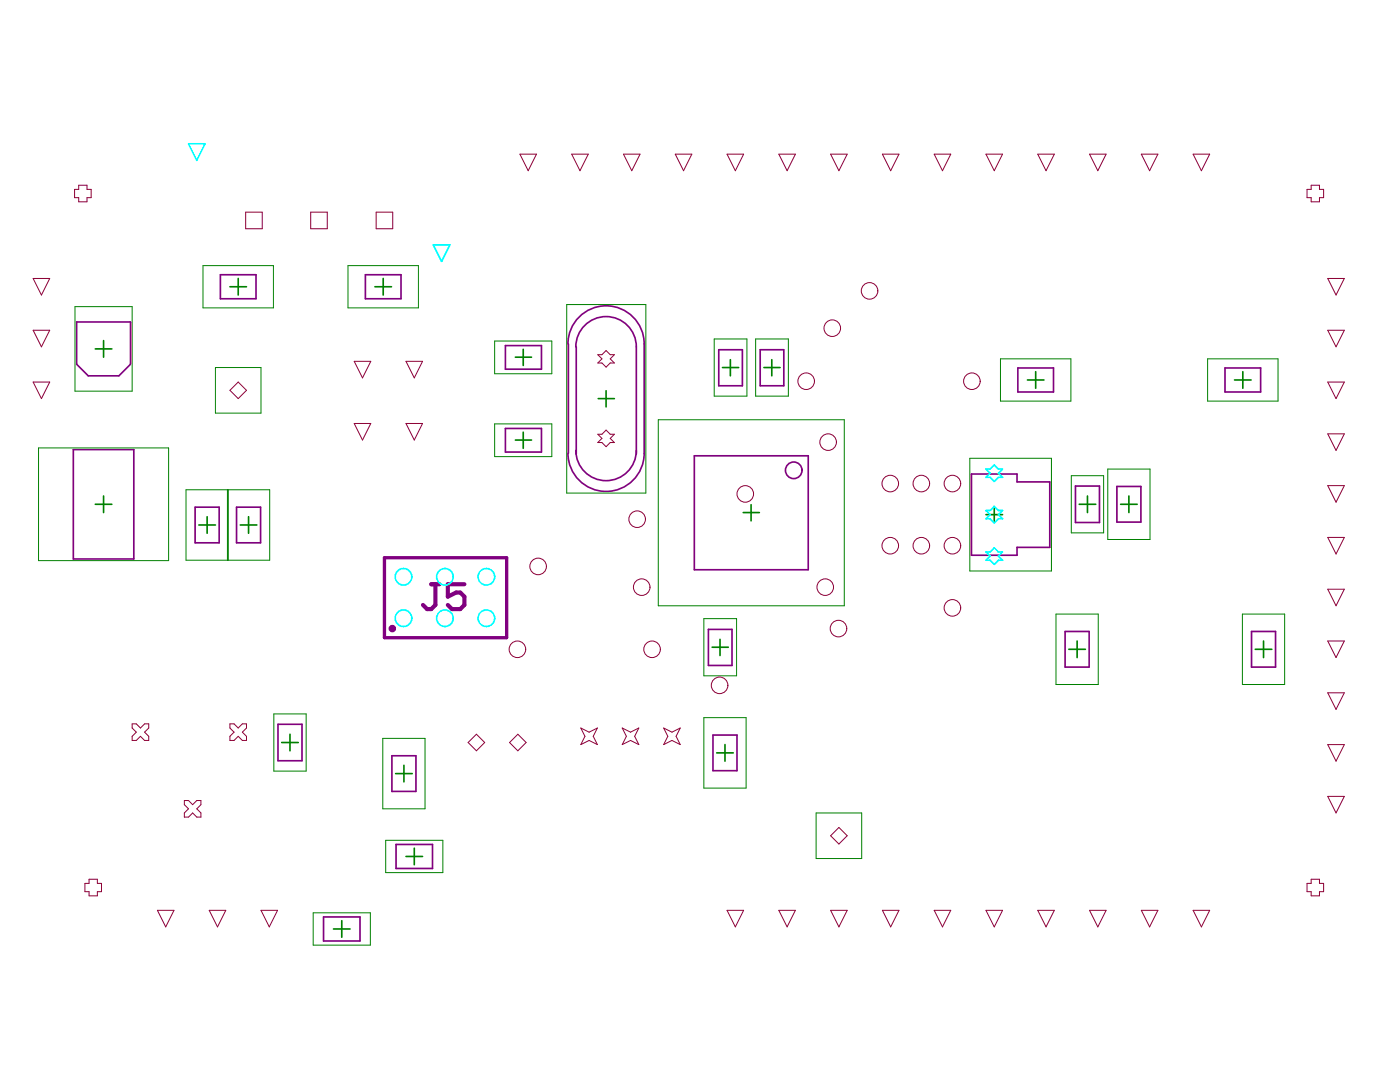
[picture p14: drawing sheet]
<svg xmlns="http://www.w3.org/2000/svg" width="279mm" height="216mm" viewBox="0 0 279 216" stroke-linecap="round" stroke-linejoin="round" font-family="sans-serif">
<path d="M76.7 111.3h24.4v15.9h-24.4z" fill="none" stroke="#800080" stroke-width=".66"/>
<g fill="none" stroke="#800080" stroke-width=".83">
<path d="M86.1 116.6h1.6M86.9 116.6v4.1l-.8 .8h-.9l-.8-.8M92.7 116.6h-3.3v2.5l1.6-.9h.9l.8 .9v1.6l-.8 .8h-1.7l-.8-.8"/>
<circle cx="78.3" cy="125.4" r=".33"/>
</g>
<g fill="none" stroke="#008000" stroke-width=".33">
<path d="M45.9 57.2h3.3M47.5 55.6v3.3M74.8 57.2h3.3M76.5 55.6v3.3M19 69.6h3.3M20.7 68v3.3M102.9 71.3h3.2M104.4 69.7v3.2M119.4 79.5h3.2M121 78v3.2M144.2 73.3h3.2M145.8 71.8v3.2"/>
<path d="M152.5 73.3h3.2M154 71.8v3.2M205 75.8h3.3M206.7 74.2v3.3M246.4 75.8h3.3M248 74.2v3.3M20.7 99v3.3M102.9 87.8h3.2M104.4 86.2v3.3M217 99v3.3M225.3 99v3.3M19 100.6h3.3"/>
<path d="M39.7 104.8h3.3M41.3 103.1v3.3M48 104.8h3.3M49.6 103.1v3.3M148.3 102.3h3.2M149.9 100.7v3.2M196.8 102.7h3.3M198.4 101v3.3M215.4 100.6h3.3M223.6 100.6h3.3M142.1 129.1h3.2M143.7 127.6v3.2"/>
<path d="M213.3 129.6h3.3M215 127.9v3.3M250.5 129.6h3.3M252.2 127.9v3.3M56.2 148.2h3.3M57.9 146.5v3.3M79 154.4h3.3M80.6 152.7v3.3M143 150.2h3.3M144.7 148.6v3.3M81 170.9h3.3M82.7 169.2v3.4"/>
<path d="M66.6 185.4h3.3M68.2 183.7v3.3"/>
</g>
<g fill="none" stroke="#008000" stroke-width=".2">
<path d="M40.5 53h14.1v8.4h-14.1zM69.4 53h14.1v8.4h-14.1zM15 61.2h11.4v16.9h-11.4zM43 73.3h9.1v9.1h-9.1zM98.7 68h11.4v6.6h-11.4zM113.1 60.8h15.8v37.6h-15.8zM142.5 67.6h6.6v11.4h-6.6zM150.8 67.6h6.5v11.4h-6.5zM199.7 71.6h14v8.4h-14zM241 71.6h14.1v8.4h-14.1zM7.7 89.4h25.9v22.5h-25.9zM37.1 97.7h16.7v14.1h-16.7z"/>
<path d="M45.4 97.7v14.1M45.6 97.7v14.1M98.7 84.6h11.4v6.5h-11.4zM131.4 83.8h37.1v37.1h-37.1zM193.5 91.4h16.3v22.5h-16.3zM213.8 94.9h6.5v11.4h-6.5zM221.1 93.6h8.4v14.1h-8.4zM140.5 123.4h6.5v11.5h-6.5zM210.7 122.5h8.5v14.1h-8.5zM247.9 122.5h8.5v14.1h-8.5zM54.6 142.5h6.5v11.4h-6.5zM76.4 147.3h8.4v14.1h-8.4z"/>
<path d="M140.5 143.2h8.4v14.1h-8.4zM77 167.7h11.4v6.4h-11.4zM162.9 162.2h9.1v9.1h-9.1zM62.5 182.1h11.4v6.5h-11.4z"/>
</g>
<g fill="none" stroke="#800080" stroke-width=".33">
<path d="M44 54.8h7.1v4.8h-7.1zM72.9 54.8h7.1v4.8h-7.1zM15.3 64.2h10.7v8.5l-2.3 2.3h-6.1l-2.3-2.3zM100.9 69h7.2v4.7h-7.2zM113.4 68.6a7.6 7.6 0 0 1 7.6-7.6 7.6 7.6 0 0 1 7.6 7.6v21.9a7.6 7.6 0 0 1-7.6 7.6 7.6 7.6 0 0 1-7.6-7.6M113.4 68.6v21.9M114.9 69.2a6 6 0 0 1 6.1-6 6 6 0 0 1 6 6v21.4M115 69.2v21.4M143.4 69.8h4.8v7.2h-4.8zM151.7 69.8h4.7v7.2h-4.7zM203.1 73.4h7.1v4.8h-7.1zM244.5 73.4h7.1v4.8h-7.1z"/>
<path d="M14.6 89.7h12.1v21.8h-12.1zM100.9 85.5h7.2v4.7h-7.2zM114.9 89.9a6 6 0 0 0 6.1 6 6 6 0 0 0 6-6M138.6 90.9h22.7v22.8h-22.7zM193.9 94.6h9.1v1.6h6.5v13h-6.5v1.6h-9.1zM214.6 97h4.8v7.3h-4.8zM222.9 97.1h4.8v7.1h-4.8zM38.9 101.2h4.8v7.1h-4.8zM47.2 101.2h4.8v7.1h-4.8zM141.4 125.6h4.7v7.2h-4.7zM212.6 126h4.8v7.1h-4.8zM249.8 126h4.8v7.1h-4.8z"/>
<path d="M55.5 144.5h4.8v7.3h-4.8zM78.2 150.8h4.8v7.1h-4.8zM142.3 146.7h4.8v7.1h-4.8zM79 168.5h7.3v4.8h-7.3zM64.6 183h7.2v4.8h-7.2z"/>
<circle cx="158.4" cy="93.8" r="1.65"/>
</g>
<g fill="none" stroke="#8d0034" stroke-width=".2">
<path d="M15.7 37h1.7v.8h.8v1.6h-.8v.9h-1.7v-.9h-.8v-1.6h.8zM103.8 30.8h3.3l-1.7 3.3zM114.1 30.8h3.3l-1.7 3.3zM124.4 30.8h3.3l-1.6 3.3zM134.8 30.8h3.3l-1.7 3.3zM145.1 30.8h3.3l-1.6 3.3zM155.4 30.8h3.3l-1.6 3.3zM165.8 30.8h3.3l-1.7 3.3zM176.1 30.8h3.3l-1.6 3.3zM186.4 30.8h3.3l-1.6 3.3zM196.8 30.8h3.3l-1.7 3.3zM207.1 30.8h3.3l-1.6 3.3z"/>
<path d="M217.4 30.8h3.3l-1.6 3.3zM227.8 30.8h3.3l-1.7 3.3zM238.1 30.8h3.3l-1.6 3.3zM261.7 37h1.6v.8h.9v1.6h-.9v.9h-1.6v-.9h-.9v-1.6h.9zM6.6 55.6h3.3l-1.6 3.3zM49 42.3h3.3v3.3h-3.3zM62 42.3h3.3v3.3h-3.3zM75.1 42.3h3.3v3.3h-3.3zM265 55.6h3.3l-1.7 3.3zM6.6 76.2h3.3l-1.6 3.3zM6.6 65.9h3.3l-1.6 3.3zM45.9 77.9l1.6-1.7 1.7 1.7-1.7 1.6z"/>
<path d="M70.7 72.1h3.3l-1.7 3.3zM81 72.1h3.3l-1.6 3.3zM119.3 70.8h.8l.9-.9 .8 .9h.8l-.8 .8 .8 .8h-.8l-.8 .9-.9-.9h-.8l.8-.8zM265 76.2h3.3l-1.7 3.3zM265 65.9h3.3l-1.7 3.3zM70.7 84.5h3.3l-1.7 3.3zM81 84.5h3.3l-1.6 3.3zM119.3 86.7h.8l.9-.9 .8 .9h.8l-.8 .8 .8 .8h-.8l-.8 .8-.9-.8h-.8l.8-.8zM265 96.9h3.3l-1.7 3.3zM265 86.6h3.3l-1.7 3.3zM265 117.6h3.3l-1.7 3.3zM265 107.2h3.3l-1.7 3.3z"/>
<path d="M265 138.2h3.3l-1.7 3.3zM265 127.9h3.3l-1.7 3.3zM26.4 144.4h.8l.8 .9 .9-.9h.8v.9l-.8 .8 .8 .8v.8h-.8l-.9-.8-.8 .8h-.8v-.8l.8-.8-.8-.8zM36.8 159.7h.8l.8 .9 .9-.9h.8v.9l-.8 .8 .8 .8v.8h-.8l-.9-.8-.8 .8h-.8v-.8l.8-.8-.8-.8zM45.9 144.4h.8l.8 .9 .9-.9h.8v.9l-.8 .8 .8 .8v.8h-.8l-.9-.8-.8 .8h-.8v-.8l.8-.8-.8-.8zM93.4 148.2l1.7-1.7 1.6 1.7-1.6 1.6zM101.7 148.2l1.6-1.7 1.7 1.7-1.7 1.6zM115.9 145.3l1.7 .8 1.6-.8-.8 1.6 .8 1.7-1.6-.9-1.7 .9 .8-1.7zM124.2 145.3l1.6 .8 1.7-.8-.8 1.6 .8 1.7-1.7-.9-1.6 .9 .8-1.7zM132.4 145.3l1.7 .8 1.7-.8-.9 1.6 .9 1.7-1.7-.9-1.7 .9 .9-1.7zM265 158.9h3.3l-1.7 3.3zM265 148.6h3.3l-1.7 3.3z"/>
<path d="M16.9 176.3h.9v-.9h1.6v.9h.9v1.6h-.9v.9h-1.6v-.9h-.9zM165.8 166.8l1.6-1.7 1.7 1.7-1.7 1.6zM260.8 176.3h.9v-.9h1.6v.9h.9v1.6h-.9v.9h-1.6v-.9h-.9zM31.4 181.6h3.3l-1.6 3.4zM41.8 181.6h3.3l-1.7 3.4zM52.1 181.6h3.3l-1.7 3.4zM145.1 181.6h3.3l-1.6 3.4zM155.4 181.6h3.3l-1.6 3.4zM165.8 181.6h3.3l-1.7 3.4zM176.1 181.6h3.3l-1.6 3.4zM186.4 181.6h3.3l-1.6 3.4zM196.8 181.6h3.3l-1.7 3.4z"/>
<path d="M207.1 181.6h3.3l-1.6 3.4zM217.4 181.6h3.3l-1.6 3.4zM227.8 181.6h3.3l-1.7 3.4zM238.1 181.6h3.3l-1.6 3.4z"/>
<circle cx="173.5" cy="58" r="1.65"/>
<circle cx="160.9" cy="76.1" r="1.65"/>
<circle cx="166.1" cy="65.5" r="1.65"/>
<circle cx="194" cy="76.1" r="1.65"/>
<circle cx="148.7" cy="98.6" r="1.65"/>
<circle cx="165.3" cy="88.2" r="1.65"/>
<circle cx="177.7" cy="96.5" r="1.65"/>
<circle cx="183.9" cy="96.5" r="1.65"/>
<circle cx="190.1" cy="96.5" r="1.65"/>
<circle cx="107.4" cy="113" r="1.65"/>
<circle cx="127.2" cy="103.6" r="1.65"/>
<circle cx="128.1" cy="117.2" r="1.65"/>
<circle cx="164.7" cy="117.2" r="1.65"/>
<circle cx="177.7" cy="108.9" r="1.65"/>
<circle cx="183.9" cy="108.9" r="1.65"/>
<circle cx="190.1" cy="108.9" r="1.65"/>
<circle cx="103.3" cy="129.6" r="1.65"/>
<circle cx="130.1" cy="129.6" r="1.65"/>
<circle cx="143.6" cy="136.8" r="1.65"/>
<circle cx="167.3" cy="125.4" r="1.65"/>
<circle cx="190.1" cy="121.3" r="1.65"/>
</g>
<g fill="none" stroke="#0ff" stroke-width=".33">
<path d="M37.6 28.7h3.3l-1.6 3.3zM86.5 48.9h3.3l-1.7 3.3zM196.8 93.6h.8l.8-.8 .9 .8h.8l-.8 .8 .8 .8h-.8l-.9 .9-.8-.9h-.8l.8-.8zM196.8 101.9h.8l.8-.9 .9 .9h.8l-.8 .8 .8 .8h-.8l-.9 .8-.8-.8h-.8l.8-.8zM196.8 110.1h.8l.8-.8 .9 .8h.8l-.8 .9 .8 .8h-.8l-.9 .8-.8-.8h-.8l.8-.8z"/>
<circle cx="80.5" cy="115.1" r="1.65"/>
<circle cx="88.8" cy="115.1" r="1.65"/>
<circle cx="97.1" cy="115.1" r="1.65"/>
<circle cx="80.5" cy="123.4" r="1.65"/>
<circle cx="88.8" cy="123.4" r="1.65"/>
<circle cx="97.1" cy="123.4" r="1.65"/>
</g>
</svg>
